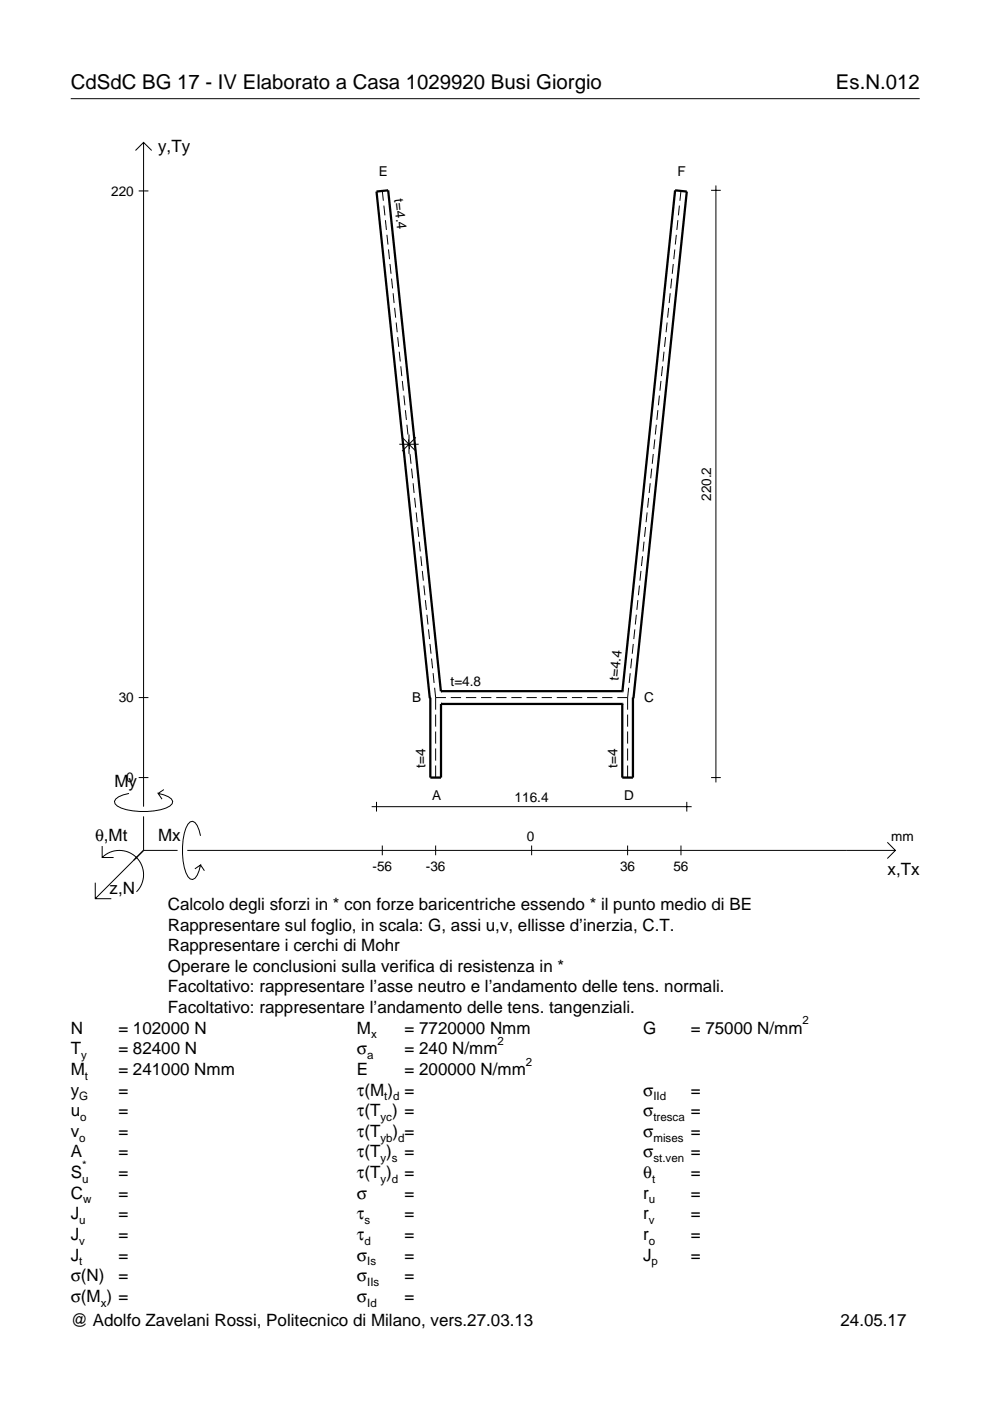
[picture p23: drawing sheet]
<svg xmlns="http://www.w3.org/2000/svg" width="210mm" height="297mm" viewBox="0 0 210 297" stroke-linecap="round" stroke-linejoin="round" font-family="sans-serif">
<defs><g id="words">
<g font-size="4.3">
<text x="15" y="18.9">CdSdC BG 17 - IV Elaborato a Casa 1029920 Busi Giorgio</text>
<text x="177.2" y="18.9">Es.N.012</text>
</g>
<g font-size="3.6">
<text x="33.5" y="32.3">y,Ty</text>
<text x="24.3" y="166.9">My</text>
<text x="20.1" y="178.2">θ,Mt</text>
<text x="33.5" y="178.2">Mx</text>
<text x="188.2" y="185.5">x,Tx</text>
<text x="23.2" y="189.6">z,N</text>
<text x="35.6" y="192.9">Calcolo degli sforzi in * con forze baricentriche essendo * il punto medio di BE</text>
<text x="35.6" y="197.3">Rappresentare sul foglio, in scala: G, assi u,v, ellisse d’inerzia, C.T.</text>
<text x="35.6" y="201.7">Rappresentare i cerchi di Mohr</text>
<text x="35.6" y="206">Operare le conclusioni sulla verifica di resistenza in *</text>
<text x="35.6" y="210.4">Facoltativo: rappresentare l’asse neutro e l’andamento delle tens. normali.</text>
<text x="35.6" y="214.8">Facoltativo: rappresentare l’andamento delle tens. tangenziali.</text>
<text x="15" y="219.2">N</text>
<text x="25.1" y="219.2">= 102000 N</text>
<text x="75.7" y="219.2">M</text>
<text x="85.8" y="219.2">= 7720000 Nmm</text>
<text x="136.4" y="219.2">G</text>
<text x="146.5" y="219.2">= 75000 N/mm</text>
<text x="15" y="227.9">M</text>
<text x="15" y="223.5">T</text>
<text x="25.1" y="223.5">= 82400 N</text>
<text x="25.1" y="227.9">= 241000 Nmm</text>
<text x="75.7" y="223.5">σ</text>
<text x="75.7" y="227.9">E</text>
<text x="85.8" y="223.5">= 240 N/mm</text>
<text x="85.8" y="227.9">= 200000 N/mm</text>
<text x="15" y="232.3">y</text>
<text x="25.1" y="232.3">=</text>
<text x="75.7" y="232.3">τ(M ) =</text>
<text x="136.4" y="232.3">σ</text>
<text x="146.5" y="232.3">=</text>
<text x="15" y="236.7">u</text>
<text x="25.1" y="236.7">=</text>
<text x="75.7" y="236.7">τ(T ) =</text>
<text x="136.4" y="236.7">σ</text>
<text x="146.5" y="236.7">=</text>
<text x="15" y="241">v</text>
<text x="15" y="245.4">A</text>
<text x="25.1" y="241">=</text>
<text x="25.1" y="245.4">=</text>
<text x="75.7" y="245.4">τ(T )</text>
<text x="75.7" y="241">τ(T</text>
<text x="83.3" y="241">) =</text>
<text x="85.8" y="245.4">=</text>
<text x="136.4" y="241">σ</text>
<text x="136.4" y="245.4">σ</text>
<text x="146.5" y="241">=</text>
<text x="146.5" y="245.4">=</text>
<text x="15" y="249.8">S</text>
<text x="25.1" y="249.8">=</text>
<text x="75.7" y="249.8">τ(T )</text>
<text x="85.8" y="249.8">=</text>
<text x="136.4" y="249.8">θ</text>
<text x="146.5" y="249.8">=</text>
<text x="15" y="254.2">C</text>
<text x="25.1" y="254.2">=</text>
<text x="75.7" y="254.2">σ</text>
<text x="85.8" y="254.2">=</text>
<text x="136.4" y="254.2">r</text>
<text x="146.5" y="254.2">=</text>
<text x="15" y="258.5">J</text>
<text x="15" y="262.9">J</text>
<text x="25.1" y="258.5">=</text>
<text x="25.1" y="262.9">=</text>
<text x="75.7" y="258.5">τ</text>
<text x="75.7" y="262.9">τ</text>
<text x="85.8" y="258.5">=</text>
<text x="85.8" y="262.9">=</text>
<text x="136.4" y="258.5">r</text>
<text x="136.4" y="262.9">r</text>
<text x="146.5" y="258.5">=</text>
<text x="146.5" y="262.9">=</text>
<text x="15" y="267.3">J</text>
<text x="25.1" y="267.3">=</text>
<text x="75.7" y="267.3">σ</text>
<text x="85.8" y="267.3">=</text>
<text x="136.4" y="267.3">J</text>
<text x="146.5" y="267.3">=</text>
<text x="15" y="271.7">σ(N)</text>
<text x="25.1" y="271.7">=</text>
<text x="75.7" y="271.7">σ</text>
<text x="85.8" y="271.7">=</text>
<text x="15" y="281.2">@ Adolfo Zavelani Rossi, Politecnico di Milano, vers.27.03.13</text>
<text x="15" y="276">σ(M ) =</text>
<text x="75.7" y="276">σ</text>
<text x="85.8" y="276">=</text>
<text x="178.2" y="281.2">24.05.17</text>
</g>
<g font-size="2.9">
<text x="23.6" y="41.5">220</text>
<text x="80.3" y="37.3">E</text>
<text x="143.6" y="37.3">F</text>
<text x="83.5" y="42.3" transform="rotate(84 83.5 42.3)">t=4.4</text>
<text x="150.8" y="106.2" transform="rotate(-90 150.8 106.2)">220.2</text>
<text x="25.2" y="148.9">30</text>
<text x="87.4" y="148.8">B</text>
<text x="95.5" y="145.5">t=4.8</text>
<text x="131.2" y="144.4" transform="rotate(-84 131.2 144.4)">t=4.4</text>
<text x="136.6" y="148.8">C</text>
<text x="26.8" y="165.9">0</text>
<text x="90.2" y="162.8" transform="rotate(-90 90.2 162.8)">t=4</text>
<text x="130.9" y="162.8" transform="rotate(-90 130.9 162.8)">t=4</text>
<text x="91.6" y="169.7">A</text>
<text x="109.1" y="170">116.4</text>
<text x="132.3" y="169.7">D</text>
<text x="111.7" y="178.2">0</text>
<text x="189" y="178.2">mm</text>
<text x="79" y="184.7">-56</text>
<text x="90.3" y="184.7">-36</text>
<text x="131.5" y="184.7">36</text>
<text x="142.8" y="184.7">56</text>
</g>
<g font-size="2.4">
<text x="78.7" y="220.2">x</text>
<text x="105.5" y="221.5">2</text>
<text x="170.2" y="217.2">2</text>
<text x="17.2" y="224.5">y</text>
<text x="77.9" y="224.5">a</text>
<text x="111.5" y="225.9">2</text>
<text x="16.8" y="233.3">G</text>
<text x="18" y="228.9">t</text>
<text x="81.5" y="233.3">t d</text>
<text x="138.5" y="233.3">IId</text>
<text x="17" y="237.7">o</text>
<text x="80.7" y="237.7">yc</text>
<text x="138.5" y="237.7">tresca</text>
<text x="16.8" y="242">o</text>
<text x="80.7" y="242">yb d</text>
<text x="138.5" y="242">mises</text>
<text x="17.4" y="250.8">u</text>
<text x="17.4" y="247.8">*</text>
<text x="80.7" y="246.4">y s</text>
<text x="80.7" y="250.8">y d</text>
<text x="138.2" y="250.8">t</text>
<text x="138.5" y="246.4">st.ven</text>
<text x="17.6" y="255.2">w</text>
<text x="137.6" y="255.2">u</text>
<text x="16.8" y="259.5">u</text>
<text x="16.8" y="263.9">v</text>
<text x="77.3" y="259.5">s</text>
<text x="77.3" y="263.9">d</text>
<text x="137.6" y="259.5">v</text>
<text x="137.6" y="263.9">o</text>
<text x="16.8" y="268.3">t</text>
<text x="77.9" y="268.3">Is</text>
<text x="138.2" y="268.3">p</text>
<text x="77.9" y="272.7">IIs</text>
<text x="21.4" y="277">x</text>
<text x="77.9" y="277">Id</text>
</g>
</g></defs>
<g fill="none" stroke="#000" stroke-width=".21">
<path d="M15 20.9h180M28.7 31.9l1.7-1.7 1.8 1.7M30.4 30.2v140.8M151.8 39.3v126.6M29.4 40.5h2.1M81.1 40.5l.2 2.1M81.4 43.6l.2 2.1M81.7 46.7l.2 2.1M82 49.8l.3 2.1M82.4 52.9l.2 2.1M82.7 56l.2 2.1M83 59.1l.2 2.1"/>
<path d="M142.4 59.1l-.2 2.1M142.7 56l-.2 2.1M143.1 52.9l-.2 2.1M143.4 49.8l-.2 2.1M143.7 46.7l-.2 2.1M144 43.6l-.2 2.1M144.4 40.5l-.2 2.1M150.8 40.4h2M83.3 62.2l.3 2.1M83.7 65.3l.2 2M84 68.4l.2 2M84.3 71.5l.2 2"/>
<path d="M84.6 74.6l.3 2M85 77.7l.2 2M140.5 77.7l-.3 2M140.8 74.6l-.2 2M141.1 71.5l-.2 2M141.4 68.4l-.2 2M141.8 65.3l-.3 2M142.1 62.2l-.2 2.1M84.7 94.2h4.1M85.3 92.7l2.9 3M85.3 80.8l.2 2M85.6 83.9l.2 2"/>
<path d="M85.9 87l.3 2M86.3 90.1l.2 2M86.6 93.2l.2 2M86.7 92.1v4.2M86.9 96.3l.2 2M87.3 99.4l.2 2M88.2 92.7l-2.9 3M138.2 99.4l-.2 2M138.5 96.3l-.2 2M138.8 93.2l-.2 2M139.2 90.1l-.3 2M139.5 87l-.2 2"/>
<path d="M139.8 83.9l-.2 2M140.1 80.8l-.2 2M87.6 102.5l.2 2M87.9 105.6l.2 2M88.2 108.6l.3 2.1M88.6 111.7l.2 2.1M88.9 114.8l.2 2.1M89.2 117.9l.2 2.1M136.2 117.9l-.2 2.1M136.5 114.8l-.2 2.1M136.9 111.7l-.2 2.1M137.2 108.6l-.2 2.1"/>
<path d="M137.5 105.6l-.2 2M137.9 102.5l-.3 2M89.5 121l.3 2.1M89.9 124.1l.2 2.1M90.2 127.2l.2 2.1M90.5 130.3l.2 2.1M90.8 133.4l.3 2.1M91.2 136.5l.2 2.1M91.5 139.6l.2 2.1M133.9 139.6l-.2 2.1M134.3 136.5l-.3 2.1M134.6 133.4l-.2 2.1"/>
<path d="M134.9 130.3l-.2 2.1M135.2 127.2l-.2 2.1M135.6 124.1l-.2 2.1M135.9 121l-.2 2.1M29.4 147.9h2.1M91.8 142.7l.2 2.1M92.1 145.8l.3 2.1M92.4 147.9h2.1M92.4 147.9v2.6M92.4 151.5v2.6M92.4 155.1v2.6M92.4 158.7v2.6"/>
<path d="M95.6 147.9h2.2M98.8 147.9h2.2M102 147.9h2.2M105.2 147.9h2.2M108.4 147.9h2.2M111.6 147.9h2.2M114.8 147.9h2.2M118 147.9h2.2M121.3 147.9h2.1M124.5 147.9h2.1M127.7 147.9h2.2M130.9 147.9h2.2"/>
<path d="M133.1 147.9v2.6M133.1 151.5v2.6M133.1 155.1v2.6M133.1 158.7v2.6M133.3 145.8l-.2 2.1M133.6 142.7l-.2 2.1M21.7 179.4v2.4h2.4M27.3 168.2a3.6 3.6 0 0 0-3 1.7l.1 .5a5.6 5.6 0 0 0 3.8 1.5 13.4 13.4 0 0 0 7.8-1l.5-.5 .1-.5a3.6 3.6 0 0 0-3.1-1.7l.8 1.2M29.4 164.9h2.1M30.4 173.1v7.2M34.7 167.4l-1.2 .8M42.5 177.2a3.6 3.6 0 0 0-1.7-3.1l-.5 .2a5.7 5.7 0 0 0-1.5 3.7 13.3 13.3 0 0 0 1 7.9l.5 .5 .5 .1a3.6 3.6 0 0 0 1.7-3.1l-1.2 .8"/>
<path d="M78.8 171h67.8M79.8 170v2.1M81.1 179.3v2M92.4 162.3v2.6M92.4 179.3v2M112.7 179.3v2M133.1 162.3v2.6M133.1 179.3v2M144.4 179.3v2M145.6 170v2.1M150.8 164.9h2M188.1 178.6l1.7 1.7-1.7 1.7"/>
<path d="M20.2 187.2v3.3h3.4M21.7 181.8a5.1 5.1 0 0 1 7.2 0 5.1 5.1 0 0 1 0 7.3M30.4 180.3l-10.2 10.2M30.4 180.3h7.2M39.7 180.3h150.1M42.5 183.4l.8 1.2"/>
</g>
<path d="M91.1 147.9h.1v17h2.3v-15.6M93.5 146.5h.1M93.5 146.5h38.5M93.5 146.5l-11.2-106.1-2.5 .2 11.3 107.4M93.5 149.3h.1M93.5 149.3h38.4M131.9 149.3h.1M132 146.5h.1M132 146.5l11.1-106.1 2.5 .2-11.3 107.4M134.3 147.9h-.1v17h-2.3v-15.6" fill="none" stroke="#000" stroke-width=".48"/>
<use href="#words"/>
</svg>
